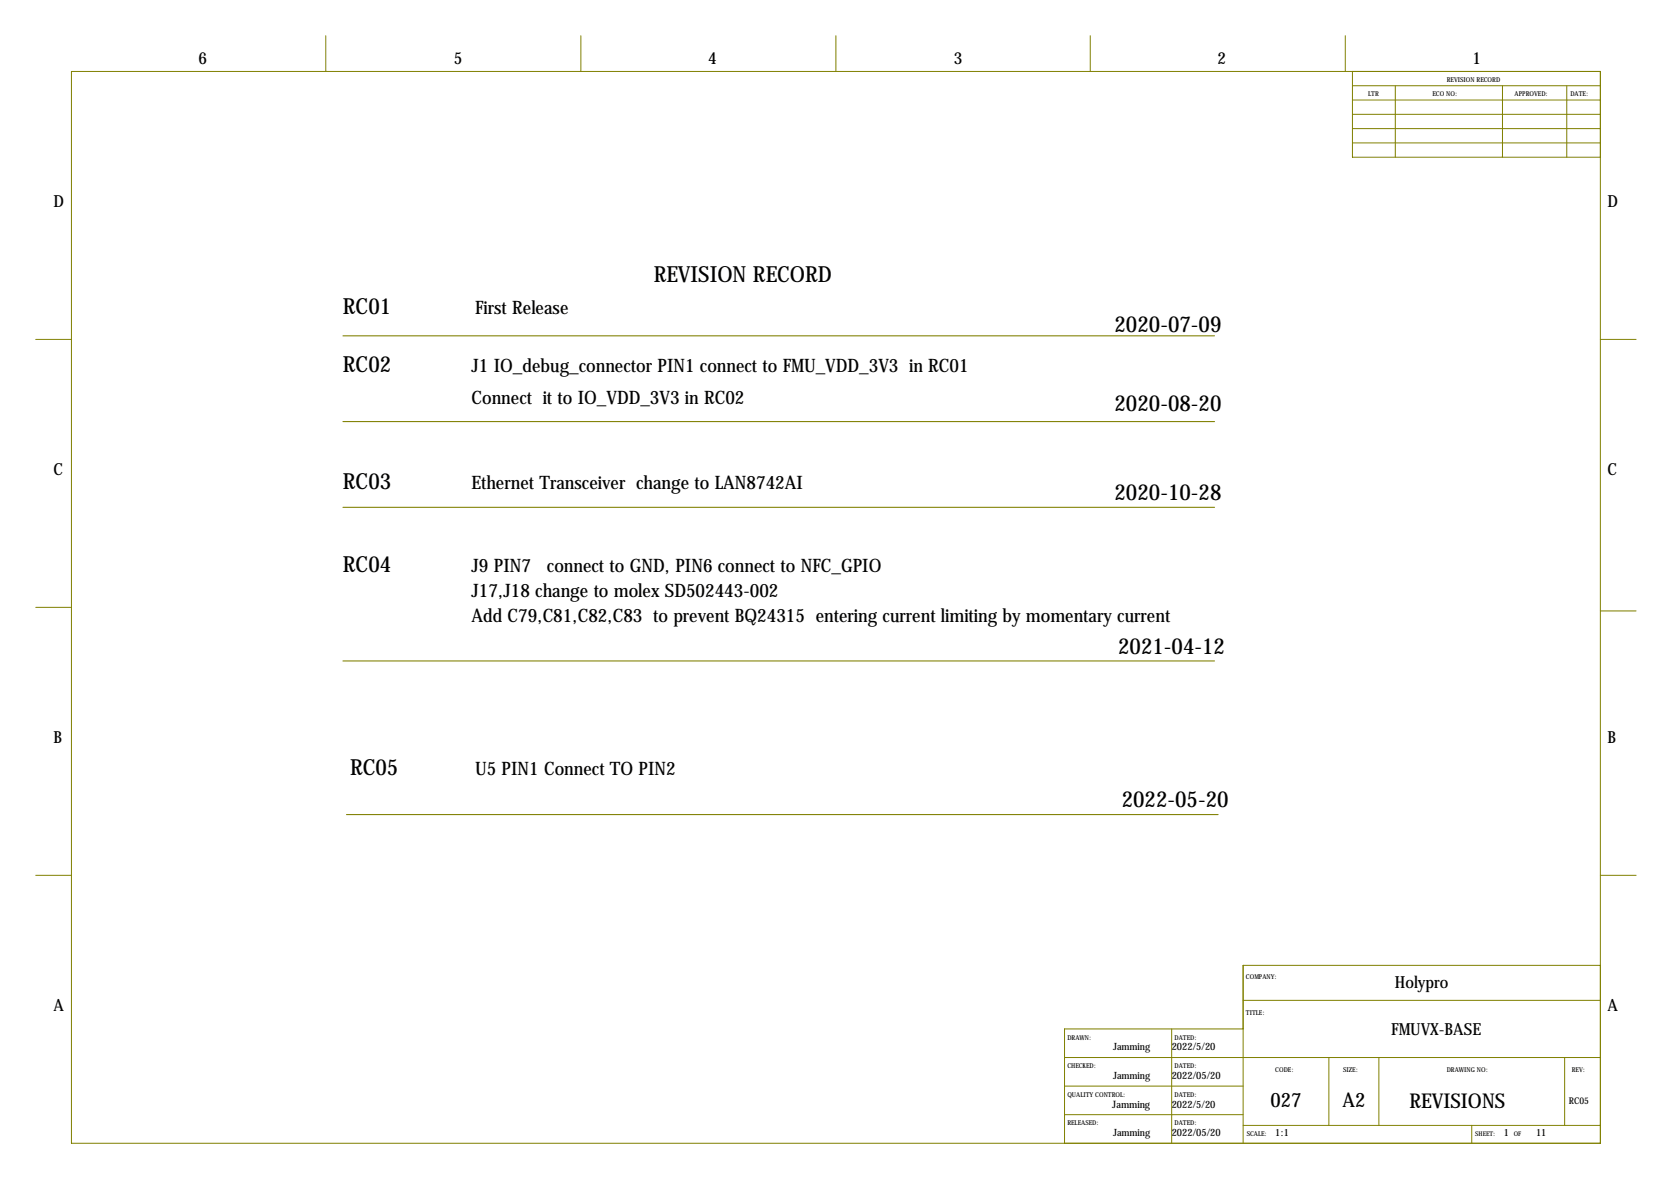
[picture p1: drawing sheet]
<svg xmlns="http://www.w3.org/2000/svg" width="594mm" height="419mm" viewBox="0 0 594 419" stroke-linecap="round" stroke-linejoin="round" font-family="sans-serif">
<defs><g id="words">
<g font-size="7.9">
<text x="232.4" y="100.3">REVISION RECORD</text>
<text x="121.9" y="111.8">RC01</text>
<text x="396.2" y="118.1">2020-07-09</text>
<text x="121.9" y="132.1">RC02</text>
<text x="396.2" y="146.1">2020-08-20</text>
<text x="121.9" y="174">RC03</text>
<text x="396.2" y="177.8">2020-10-28</text>
<text x="121.9" y="203.2">RC04</text>
<text x="397.5" y="232.4">2021-04-12</text>
<text x="124.5" y="275.6">RC05</text>
<text x="398.8" y="287">2022-05-20</text>
</g>
<text font-size="7.3" x="501.1" y="393.7">REVISIONS</text>
<g font-size="7.1">
<text x="451.7" y="393.7">027</text>
<text x="477.3" y="393.7">A2</text>
</g>
<g font-size="6.6">
<text x="168.9" y="111.8">First Release</text>
<text x="167.6" y="132.1">J1 IO_debug_connector PIN1 connect to FMU_VDD_3V3 in RC01</text>
<text x="167.6" y="143.5">Connect it to IO_VDD_3V3 in RC02</text>
<text x="167.6" y="174">Ethernet Transceiver change to LAN8742AI</text>
<text x="167.6" y="203.2">J9 PIN7</text>
<text x="194.4" y="203.2">connect to GND, PIN6 connect to NFC_GPIO</text>
<text x="167.6" y="212.1">J17,J18 change to molex SD502443-002</text>
<text x="167.6" y="221">Add C79,C81,C82,C83 to prevent BQ24315 entering current limiting by momentary current</text>
<text x="168.9" y="275.6">U5 PIN1 Connect TO PIN2</text>
</g>
<g font-size="5.9">
<text x="70.6" y="22.9">6</text>
<text x="161.3" y="22.9">5</text>
<text x="251.7" y="22.9">4</text>
<text x="339.1" y="22.9">3</text>
<text x="432.8" y="22.9">2</text>
<text x="523.5" y="22.9">1</text>
<text x="19" y="73.7">D</text>
<text x="571.5" y="73.7">D</text>
<text x="19" y="168.9">C</text>
<text x="571.5" y="168.9">C</text>
<text x="19" y="264.2">B</text>
<text x="571.5" y="264.2">B</text>
<text x="496" y="351.3">Holypro</text>
<text x="19" y="359.4">A</text>
<text x="571.5" y="359.4">A</text>
<text x="494.6" y="367.8">FMUVX-BASE</text>
</g>
<g font-size="3.6">
<text x="395.7" y="373.4">Jamming</text>
<text x="416.6" y="373.4">2022/5/20</text>
<text x="395.7" y="383.5">Jamming</text>
<text x="416.6" y="383.5">2022/05/20</text>
<text x="395.4" y="393.7">Jamming</text>
<text x="416.6" y="393.7">2022/5/20</text>
<text x="395.7" y="403.8">Jamming</text>
<text x="416.6" y="403.9">2022/05/20</text>
<text x="453.4" y="403.8">1:1</text>
<text x="534.7" y="403.8">1</text>
<text x="546.1" y="403.8">11</text>
</g>
<text font-size="3.3" x="557.8" y="392.3">RC05</text>
<g font-size="2.4">
<text x="514.4" y="29.2">REVISION RECORD</text>
<text x="486.4" y="34.3">LTR</text>
<text x="509.3" y="34.3">ECO NO:</text>
<text x="538.5" y="34.3">APPROVED:</text>
<text x="558.3" y="34.3">DATE:</text>
<text x="443" y="348">COMPANY:</text>
<text x="443" y="360.7">TITLE:</text>
<text x="379.5" y="369.6">DRAWN:</text>
<text x="417.6" y="369.6">DATED:</text>
<text x="379.5" y="379.7">CHECKED:</text>
<text x="417.6" y="379.7">DATED:</text>
<text x="453.4" y="381">CODE:</text>
<text x="477.5" y="381">SIZE:</text>
<text x="514.4" y="381">DRAWING NO:</text>
<text x="558.8" y="381">REV:</text>
<text x="379.5" y="389.9">QUALITY CONTROL:</text>
<text x="417.6" y="389.9">DATED:</text>
<text x="379.5" y="400">RELEASED:</text>
<text x="417.6" y="400">DATED:</text>
<text x="443.2" y="403.9">SCALE:</text>
</g>
<g font-size="2.3">
<text x="524.5" y="403.9">SHEET:</text>
<text x="538.2" y="403.9">OF</text>
</g>
</g></defs>
<g fill="none" stroke="#808000" stroke-width=".36">
<path d="M115.8 12.7v12.7M206.5 12.7v12.7M297.2 12.7v12.7M387.6 12.7v12.7M478.3 12.7v12.7M25.4 25.4h543.6v381h-543.6zM480.8 25.4v30.5h88.2M480.8 30.5h88.2M480.8 35.6h88.2M496.1 30.5v25.4M534.2 30.5v25.4M557 30.5v25.4"/>
<path d="M480.8 40.6h88.2M480.8 45.7h88.2M480.8 50.8h88.2M12.7 120.6h12.7M569 120.6h12.7M12.7 215.9h12.7M569 217.2h12.7M12.7 311.1h12.7M569 311.1h12.7M442 355.6h127M569 343.2h-127v63.2M378.5 375.9h190.5"/>
<path d="M416.6 365.8v40.6M442 365.8h-63.5v40.6M472.4 375.9v24.1M490.2 375.9v24.1M556.3 375.9v24.1M378.5 386.1h63.5M378.5 396.2h63.5M442 400h127M523.2 400v6.4"/>
</g>
<path d="M121.9 119.4h309.9M121.9 149.9h309.9M121.9 180.3h309.9M121.9 234.9h309.9M123.2 289.6h309.9" fill="none" stroke="#808000" stroke-width=".38"/>
<use href="#words"/>
</svg>
